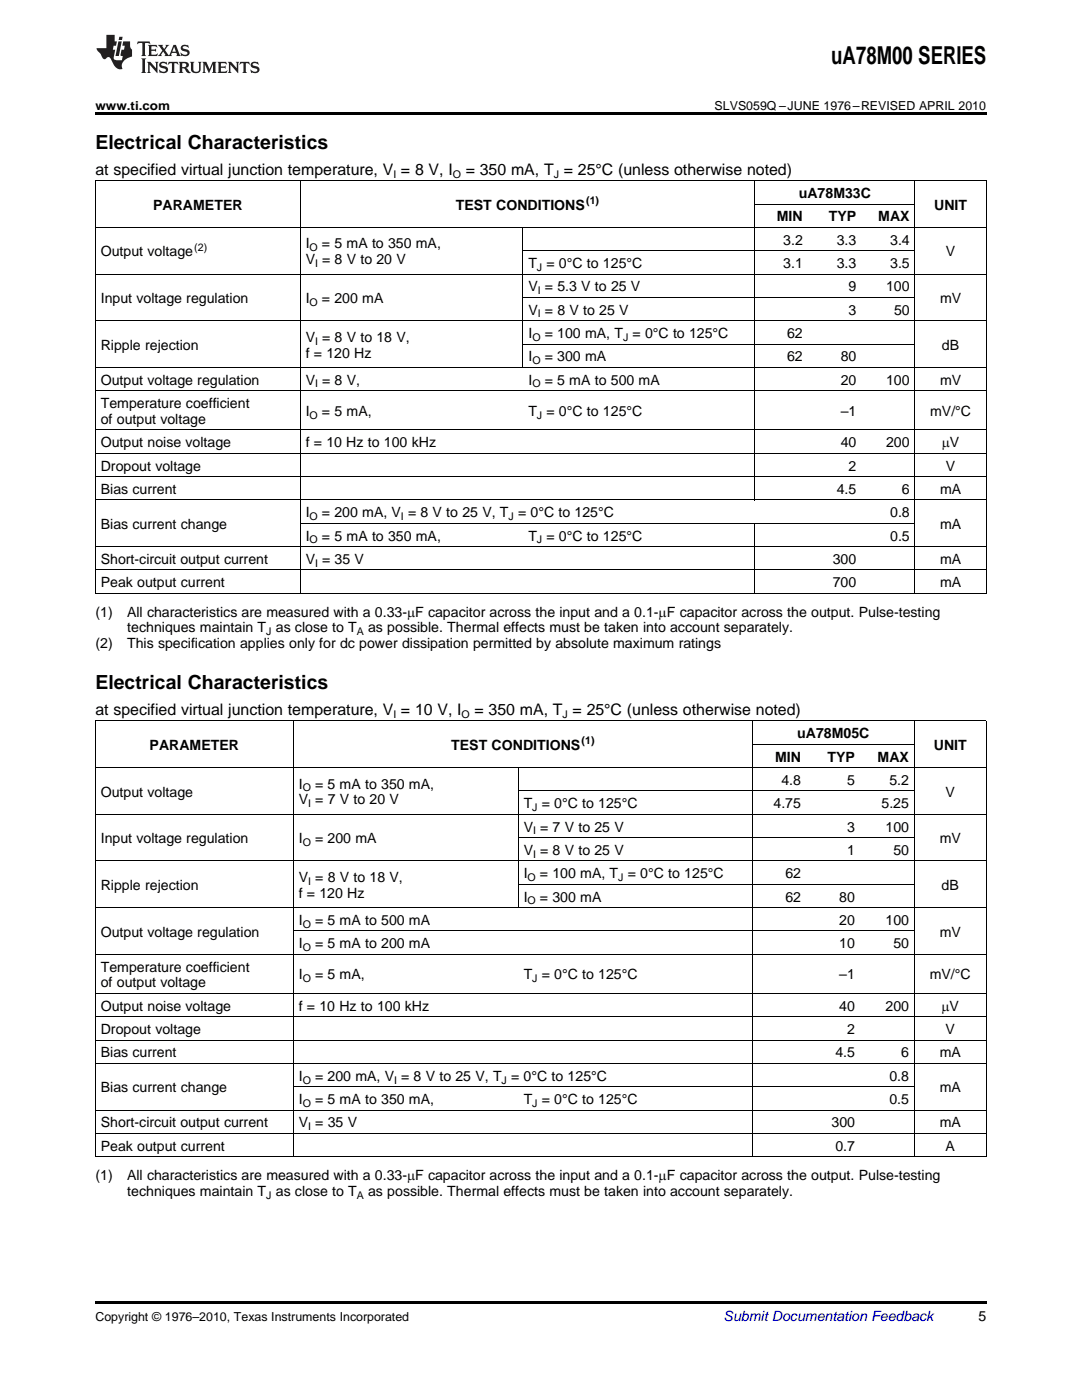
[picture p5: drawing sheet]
<svg xmlns="http://www.w3.org/2000/svg" width="216mm" height="279mm" viewBox="0 0 216 279" stroke-linecap="round" stroke-linejoin="round" font-family="sans-serif">
<defs><g id="words">
<text font-size="4.9" x="165.9" y="12.8">uA78M00 SERIES</text>
<g font-size="3.9">
<text x="19" y="29.7">Electrical Characteristics</text>
<text x="19" y="137.5">Electrical Characteristics</text>
</g>
<g font-size="3.2">
<text x="19" y="34.9">at specified virtual junction temperature, V = 8 V, I</text>
<text x="92.9" y="34.9">= 350 mA, T = 25°C (unless otherwise noted)</text>
<text x="19" y="142.7">at specified virtual junction temperature, V = 10 V, I</text>
<text x="94.7" y="142.7">= 350 mA, T = 25°C (unless otherwise noted)</text>
</g>
<g font-size="2.8">
<text x="30.6" y="41.8">PARAMETER</text>
<text x="90.9" y="41.8">TEST CONDITIONS</text>
<text x="159.4" y="39.5">uA78M33C</text>
<text x="186.4" y="41.8">UNIT</text>
<text x="155" y="44.2">MIN</text>
<text x="165.4" y="44.2">TYP</text>
<text x="175.3" y="44.2">MAX</text>
<text x="20.1" y="51.2">Output voltage</text>
<text x="61" y="49.6">I</text>
<text x="61" y="52.7">V = 8 V to 20 V</text>
<text x="64.2" y="49.6">= 5 mA to 350 mA,</text>
<text x="105.4" y="53.5">T = 0°C to 125°C</text>
<text x="156.3" y="48.8">3.2</text>
<text x="156.3" y="53.5">3.1</text>
<text x="167" y="48.8">3.3</text>
<text x="167" y="53.5">3.3</text>
<text x="177.6" y="48.8">3.4</text>
<text x="177.6" y="53.5">3.5</text>
<text x="188.7" y="51.2">V</text>
<text x="105.4" y="58.1">V = 5.3 V to 25 V</text>
<text x="169.3" y="58.1">9</text>
<text x="176.8" y="58.1">100</text>
<text x="20.1" y="60.5">Input voltage regulation</text>
<text x="61" y="60.5">I</text>
<text x="64.2" y="60.5">= 200 mA</text>
<text x="105.4" y="62.8">V = 8 V to 25 V</text>
<text x="169.3" y="62.8">3</text>
<text x="178.4" y="62.8">50</text>
<text x="187.6" y="60.5">mV</text>
<text x="20.1" y="69.8">Ripple rejection</text>
<text x="61" y="68.2">V = 8 V to 18 V,</text>
<text x="61" y="71.4">f = 120 Hz</text>
<text x="105.4" y="67.5">I</text>
<text x="108.7" y="67.5">= 100 mA, T = 0°C to 125°C</text>
<text x="157.1" y="67.5">62</text>
<text x="188" y="69.8">dB</text>
<text x="20.1" y="76.8">Output voltage regulation</text>
<text x="61" y="76.8">V = 8 V,</text>
<text x="105.4" y="72.1">I</text>
<text x="105.4" y="76.8">I</text>
<text x="108.7" y="72.1">= 300 mA</text>
<text x="108.7" y="76.8">= 5 mA to 500 mA</text>
<text x="157.1" y="72.1">62</text>
<text x="167.7" y="72.1">80</text>
<text x="167.7" y="76.8">20</text>
<text x="176.8" y="76.8">100</text>
<text x="187.6" y="76.8">mV</text>
<text x="20.1" y="81.4">Temperature coefficient</text>
<text x="61" y="83">I</text>
<text x="64.2" y="83">= 5 mA,</text>
<text x="105.4" y="83">T = 0°C to 125°C</text>
<text x="167.7" y="83">–1</text>
<text x="185.6" y="83">mV/°C</text>
<text x="20.1" y="84.6">of output voltage</text>
<text x="20.1" y="89.3">Output noise voltage</text>
<text x="61" y="89.3">f = 10 Hz to 100 kHz</text>
<text x="167.7" y="89.3">40</text>
<text x="176.8" y="89.3">200</text>
<text x="187.9" y="89.3">mV</text>
<text x="20.1" y="93.9">Dropout voltage</text>
<text x="169.3" y="93.9">2</text>
<text x="188.7" y="93.9">V</text>
<text x="20.1" y="98.6">Bias current</text>
<text x="167" y="98.6">4.5</text>
<text x="180" y="98.6">6</text>
<text x="187.6" y="98.6">mA</text>
<text x="20.1" y="105.6">Bias current change</text>
<text x="61" y="103.2">I</text>
<text x="61" y="107.9">I</text>
<text x="64.2" y="103.2">= 200 mA, V = 8 V to 25 V, T = 0°C to 125°C</text>
<text x="64.2" y="107.9">= 5 mA to 350 mA,</text>
<text x="105.4" y="107.9">T = 0°C to 125°C</text>
<text x="177.6" y="103.2">0.8</text>
<text x="177.6" y="107.9">0.5</text>
<text x="187.6" y="105.6">mA</text>
<text x="20.1" y="112.5">Short-circuit output current</text>
<text x="61" y="112.5">V = 35 V</text>
<text x="166.2" y="112.5">300</text>
<text x="187.6" y="112.5">mA</text>
<text x="20.1" y="117.2">Peak output current</text>
<text x="166.2" y="117.2">700</text>
<text x="187.6" y="117.2">mA</text>
<text x="19" y="123">(1)</text>
<text x="25.4" y="123">All characteristics are measured with a 0.33-mF capacitor across the input and a 0.1-mF capacitor across the output. Pulse-testing</text>
<text x="19" y="129.4">(2)</text>
<text x="25.4" y="129.4">This specification applies only for dc power dissipation permitted by absolute maximum ratings</text>
<text x="25.4" y="126.2">techniques maintain T as close to T</text>
<text x="73.4" y="126.2">as possible. Thermal effects must be taken into account separately.</text>
<text x="29.8" y="149.6">PARAMETER</text>
<text x="90" y="149.6">TEST CONDITIONS</text>
<text x="159.1" y="147.3">uA78M05C</text>
<text x="186.3" y="149.6">UNIT</text>
<text x="154.7" y="152">MIN</text>
<text x="165.1" y="152">TYP</text>
<text x="175.1" y="152">MAX</text>
<text x="20.1" y="159">Output voltage</text>
<text x="59.6" y="157.4">I</text>
<text x="59.6" y="160.5">V = 7 V to 20 V</text>
<text x="62.9" y="157.4">= 5 mA to 350 mA,</text>
<text x="104.5" y="161.3">T = 0°C to 125°C</text>
<text x="154.3" y="161.3">4.75</text>
<text x="155.9" y="156.6">4.8</text>
<text x="169" y="156.6">5</text>
<text x="175.9" y="161.3">5.25</text>
<text x="177.5" y="156.6">5.2</text>
<text x="188.7" y="159">V</text>
<text x="104.5" y="165.9">V = 7 V to 25 V</text>
<text x="169" y="165.9">3</text>
<text x="176.7" y="165.9">100</text>
<text x="20.1" y="168.3">Input voltage regulation</text>
<text x="59.6" y="168.3">I</text>
<text x="62.9" y="168.3">= 200 mA</text>
<text x="104.5" y="170.6">V = 8 V to 25 V</text>
<text x="169" y="170.6">1</text>
<text x="178.3" y="170.6">50</text>
<text x="187.5" y="168.3">mV</text>
<text x="20.1" y="177.6">Ripple rejection</text>
<text x="59.6" y="176">V = 8 V to 18 V,</text>
<text x="59.6" y="179.2">f = 120 Hz</text>
<text x="104.5" y="175.3">I</text>
<text x="104.5" y="179.9">I</text>
<text x="107.7" y="175.3">= 100 mA, T = 0°C to 125°C</text>
<text x="107.7" y="179.9">= 300 mA</text>
<text x="156.7" y="175.3">62</text>
<text x="156.7" y="179.9">62</text>
<text x="167.5" y="179.9">80</text>
<text x="187.9" y="177.6">dB</text>
<text x="59.6" y="184.6">I</text>
<text x="62.9" y="184.6">= 5 mA to 500 mA</text>
<text x="167.5" y="184.6">20</text>
<text x="176.7" y="184.6">100</text>
<text x="20.1" y="186.9">Output voltage regulation</text>
<text x="59.6" y="189.2">I</text>
<text x="62.9" y="189.2">= 5 mA to 200 mA</text>
<text x="167.5" y="189.2">10</text>
<text x="178.3" y="189.2">50</text>
<text x="187.5" y="186.9">mV</text>
<text x="20.1" y="193.9">Temperature coefficient</text>
<text x="20.1" y="197.1">of output voltage</text>
<text x="59.6" y="195.5">I</text>
<text x="62.9" y="195.5">= 5 mA,</text>
<text x="104.5" y="195.5">T = 0°C to 125°C</text>
<text x="167.5" y="195.5">–1</text>
<text x="185.5" y="195.5">mV/°C</text>
<text x="20.1" y="201.7">Output noise voltage</text>
<text x="59.6" y="201.7">f = 10 Hz to 100 kHz</text>
<text x="167.5" y="201.7">40</text>
<text x="176.7" y="201.7">200</text>
<text x="187.9" y="201.7">mV</text>
<text x="20.1" y="206.4">Dropout voltage</text>
<text x="169" y="206.4">2</text>
<text x="188.7" y="206.4">V</text>
<text x="20.1" y="211">Bias current</text>
<text x="59.6" y="215.7">I</text>
<text x="62.9" y="215.7">= 200 mA, V = 8 V to 25 V, T = 0°C to 125°C</text>
<text x="166.7" y="211">4.5</text>
<text x="177.5" y="215.7">0.8</text>
<text x="179.8" y="211">6</text>
<text x="187.5" y="211">mA</text>
<text x="20.1" y="218">Bias current change</text>
<text x="59.6" y="220.3">I</text>
<text x="62.9" y="220.3">= 5 mA to 350 mA,</text>
<text x="104.5" y="220.3">T = 0°C to 125°C</text>
<text x="177.5" y="220.3">0.5</text>
<text x="187.5" y="218">mA</text>
<text x="20.1" y="225">Short-circuit output current</text>
<text x="59.6" y="225">V = 35 V</text>
<text x="165.9" y="225">300</text>
<text x="187.5" y="225">mA</text>
<text x="20.1" y="229.7">Peak output current</text>
<text x="166.7" y="229.7">0.7</text>
<text x="188.7" y="229.7">A</text>
<text x="19" y="235.5">(1)</text>
<text x="25.4" y="235.5">All characteristics are measured with a 0.33-mF capacitor across the input and a 0.1-mF capacitor across the output. Pulse-testing</text>
<text x="25.4" y="238.7">techniques maintain T as close to T</text>
<text x="73.4" y="238.7">as possible. Thermal effects must be taken into account separately.</text>
<text x="195.3" y="263.6">5</text>
</g>
<text font-size="2.8" fill="#0000c8" x="144.4" y="263.6">Submit Documentation Feedback</text>
<g font-size="2.5">
<text x="19" y="21.9">www.ti.com</text>
<text x="142.6" y="21.9">SLVS059Q –JUNE 1976–REVISED APRIL 2010</text>
<text x="19" y="263.6">Copyright © 1976–2010, Texas Instruments Incorporated</text>
</g>
<g font-size="2.1">
<text x="78.5" y="35.5">I</text>
<text x="90.3" y="35.5">O</text>
<text x="110.5" y="35.5">J</text>
<text x="117" y="40.7">(1)</text>
<text x="38.8" y="50">(2)</text>
<text x="61.8" y="50.1">O</text>
<text x="62.9" y="53.3">I</text>
<text x="107.1" y="54">J</text>
<text x="107.3" y="58.7">I</text>
<text x="61.8" y="61">O</text>
<text x="107.3" y="63.4">I</text>
<text x="62.9" y="68.8">I</text>
<text x="106.2" y="68">O</text>
<text x="124.3" y="68">J</text>
<text x="62.9" y="77.3">I</text>
<text x="106.2" y="72.7">O</text>
<text x="106.2" y="77.3">O</text>
<text x="61.8" y="83.6">O</text>
<text x="107.1" y="83.6">J</text>
<text x="61.8" y="103.8">O</text>
<text x="80" y="103.8">I</text>
<text x="101.5" y="103.8">J</text>
<text x="61.8" y="108.4">O</text>
<text x="62.9" y="113.1">I</text>
<text x="107.1" y="108.4">J</text>
<text x="53.1" y="126.8">J</text>
<text x="71.2" y="126.8">A</text>
<text x="78.5" y="143.3">I</text>
<text x="92.1" y="143.3">O</text>
<text x="112.3" y="143.3">J</text>
<text x="116.1" y="148.5">(1)</text>
<text x="60.4" y="157.9">O</text>
<text x="61.5" y="161.1">I</text>
<text x="106.2" y="161.9">J</text>
<text x="106.4" y="166.5">I</text>
<text x="60.4" y="168.8">O</text>
<text x="106.4" y="171.2">I</text>
<text x="61.5" y="176.6">I</text>
<text x="105.3" y="175.8">O</text>
<text x="123.4" y="175.8">J</text>
<text x="60.4" y="185.1">O</text>
<text x="105.3" y="180.5">O</text>
<text x="60.4" y="189.8">O</text>
<text x="60.4" y="196">O</text>
<text x="106.2" y="196">J</text>
<text x="60.4" y="216.3">O</text>
<text x="60.4" y="220.9">O</text>
<text x="78.6" y="216.3">I</text>
<text x="100.1" y="216.3">J</text>
<text x="106.2" y="220.9">J</text>
<text x="61.5" y="225.6">I</text>
<text x="53.1" y="239.3">J</text>
<text x="71.2" y="239.3">A</text>
</g>
</g></defs>
<g fill="#231f20">
<path d="M27.5 8.3l-.1 .5 .4-.2h.6v.1v2.1l-.2 .4h1l-.3-.4v-2.1l.1-.1h.5l.5 .2-.2-.5zM29.5 9l.2 .3v1.5l-.2 .4h1.8l.2-.6a1.04 1.04 0 0 1-1.3 .2v-.7h.6l.3 .2v-.6l-.3 .2h-.6v-.6l.8-.1 .4 .3-.2-.5zM31.5 9l.9 1.1-.9 1.1h.8l-.2-.2 .5-.7 .4 .7-.2 .2h1.5l-.1-.2 .1-.4h.9l.1 .4-.2 .2h1l-.3-.3-.7-1.9h-.5l-.9 2-.8-1 .9-1h-.8l.1 .3-.3 .5-.4-.6 .2-.2zM34.7 9.3l.4 1h-.7zM36.3 9.1a.63 .63 0 0 0-.2 .7 .63 .63 0 0 0 .6 .4l.6 .2 .1 .2a.75 .75 0 0 1-.7 .4 .75 .75 0 0 1-.6-.5l.1 .7 .1-.1a1.11 1.11 0 0 0 1.5-.6 1.13 1.13 0 0 0-1.2-.8l-.1-.4a1.04 1.04 0 0 1 1.2 .2l-.2-.5-.1 .1-.5-.2zM28.2 11.7l.2 .3v2.2l-.2 .4h1l-.3-.4v-2.2l.3-.3zM29.3 12.3l.3 .4v1.5l-.3 .4h.8l-.2-.4v-1.3l1.5 1.7v-1.9l.2-.4h-.7l.2 .4v.9l-1.1-1.3zM32 12.5a.62 .62 0 0 0-.2 .7 .62 .62 0 0 0 .6 .4l.6 .1 .1 .3a.76 .76 0 0 1-.7 .3 .76 .76 0 0 1-.6-.4l.1 .7 .1-.1a1.11 1.11 0 0 0 1.5-.6 1.13 1.13 0 0 0-1.2-.8l-.1-.4a1.04 1.04 0 0 1 1.2 .2l-.2-.6-.1 .1-.5-.1zM33.7 12.3l-.2 .7a.61 .61 0 0 1 .8-.4v1.6l-.2 .4h.9l-.2-.4v-1.6a.63 .63 0 0 1 .8 .4l-.2-.7zM35.6 12.3l.3 .4v1.5l-.3 .4h1l-.2-.2v-.8l.5 .2a.76 .76 0 0 0 1.2 .7l-1-1a.58 .58 0 0 0 .6-.5 .58 .58 0 0 0-.5-.6zM36.4 12.7l.1-.1a.45 .45 0 0 1 .5 .1 .45 .45 0 0 1 .1 .5l-.7 .2zM37.9 12.3l.2 .2a2.17 2.17 0 0 0 .3 1.9 .99 .99 0 0 0 1.6-.6v-1.1l.2-.4h-.7l.2 .2a1.92 1.92 0 0 1-.2 1.8 .6 .6 0 0 1-.9-.5v-1.1l.2-.4zM40.4 12.3l.2 .4v1.5l-.2 .4h.7l-.2-.4v-1.4l.8 1.8 .8-1.8v1.4l-.2 .4h.9l-.2-.4v-1.5l.2-.4h-.8l-.6 1.5-.6-1.5zM43.4 12.3l.2 .4v1.5l-.2 .4h1.8l.2-.6a1.04 1.04 0 0 1-1.3 .2v-.7h.5l.4 .2v-.6l-.4 .2h-.5v-.7h.8l.3 .3-.1-.6zM45.5 12.3l.2 .4v1.5l-.2 .4h.7l-.2-.4v-1.3l1.5 1.7v-1.9l.2-.4h-.7l.2 .4v.9l-1.1-1.3zM47.9 12.3l-.1 .7a.61 .61 0 0 1 .8-.4v1.6l-.3 .4h1l-.3-.4 .1-1.6a.63 .63 0 0 1 .7 .4l-.1-.7zM50.2 12.5a.62 .62 0 0 0-.2 .7 .62 .62 0 0 0 .6 .4l.6 .1 .2 .3a.76 .76 0 0 1-.8 .3 .76 .76 0 0 1-.6-.4l.1 .7 .2-.1a1.11 1.11 0 0 0 1.5-.6 1.13 1.13 0 0 0-1.3-.8l-.1-.4a1.04 1.04 0 0 1 1.2 .2l-.1-.6-.2 .1-.5-.1z"/>
<path d="M21.2 7v2.6h-1.9l.1 .4 .7 .9a.91 .91 0 0 0 1 .9 .56 .56 0 0 1 .5-.4 .56 .56 0 0 1 .5 .3l.4 .8a1.53 1.53 0 0 0 1.9 1.2 1.54 1.54 0 0 1 1-2.1l.9-.3v-1.4a1.52 1.52 0 0 1-.3-1.6h-1.4l-.2 .8h.5l-.2 .8h-.4l-.2 1v.2l.4 .1-.2 .8a1.93 1.93 0 0 1-1.6-.2l.3-1.9h-.5l.2-.8h.4l.2-.8h-.4v-1.3zM23.6 8.3l-.6 2.9h.7l.6-2.9zM23.8 7.3l-.1 .7h.6l.2-.7z"/>
</g>
<path d="M19 22.5h177.8v.5h-177.8zM19 259.7h177.8v.5h-177.8z" fill="#000"/>
<g fill="none" stroke="#000" stroke-width=".2">
<path d="M19 36.1h177.8M19.1 36.1v82.4M59.9 36.1v82.4M150.5 36.1v63.7M182.5 36.1v82.4M196.8 36.1v82.4M19 54.7h177.8M19 45.4h177.8M104.3 45.4v28M104.4 59.4h78.2M104.4 50h78.2M150.6 40.7h32"/>
<path d="M19 78h177.8M19 73.3h177.8M19 64h177.8M104.4 68.7h78.2M19 99.8h177.8M19 95.1h177.8M19 90.5h177.8M19 85.8h177.8M19 118.4h177.8M19 113.8h177.8M19 109.1h177.8M59.9 104.4h122.7"/>
<path d="M150.5 104.5v14M19 153.2h177.8M19 143.9h177.8M19.1 143.9v87M58.5 143.9v87M103.4 153.2v28M103.4 157.9h79.1M150.1 143.9v87M150.1 148.5h32.4M182.4 143.9v87M196.8 143.9v87M19 171.8h177.8"/>
<path d="M19 162.5h177.8M103.4 176.5h79.1M103.4 167.2h79.1M19 198.3h177.8M19 190.4h177.8M19 181.1h177.8M58.6 185.8h123.9M19 212.2h177.8M19 207.6h177.8M19 202.9h177.8M58.6 216.9h123.9M19 230.9h177.8"/>
<path d="M19 226.2h177.8M19 221.6h177.8"/>
</g>
<use href="#words"/>
</svg>
